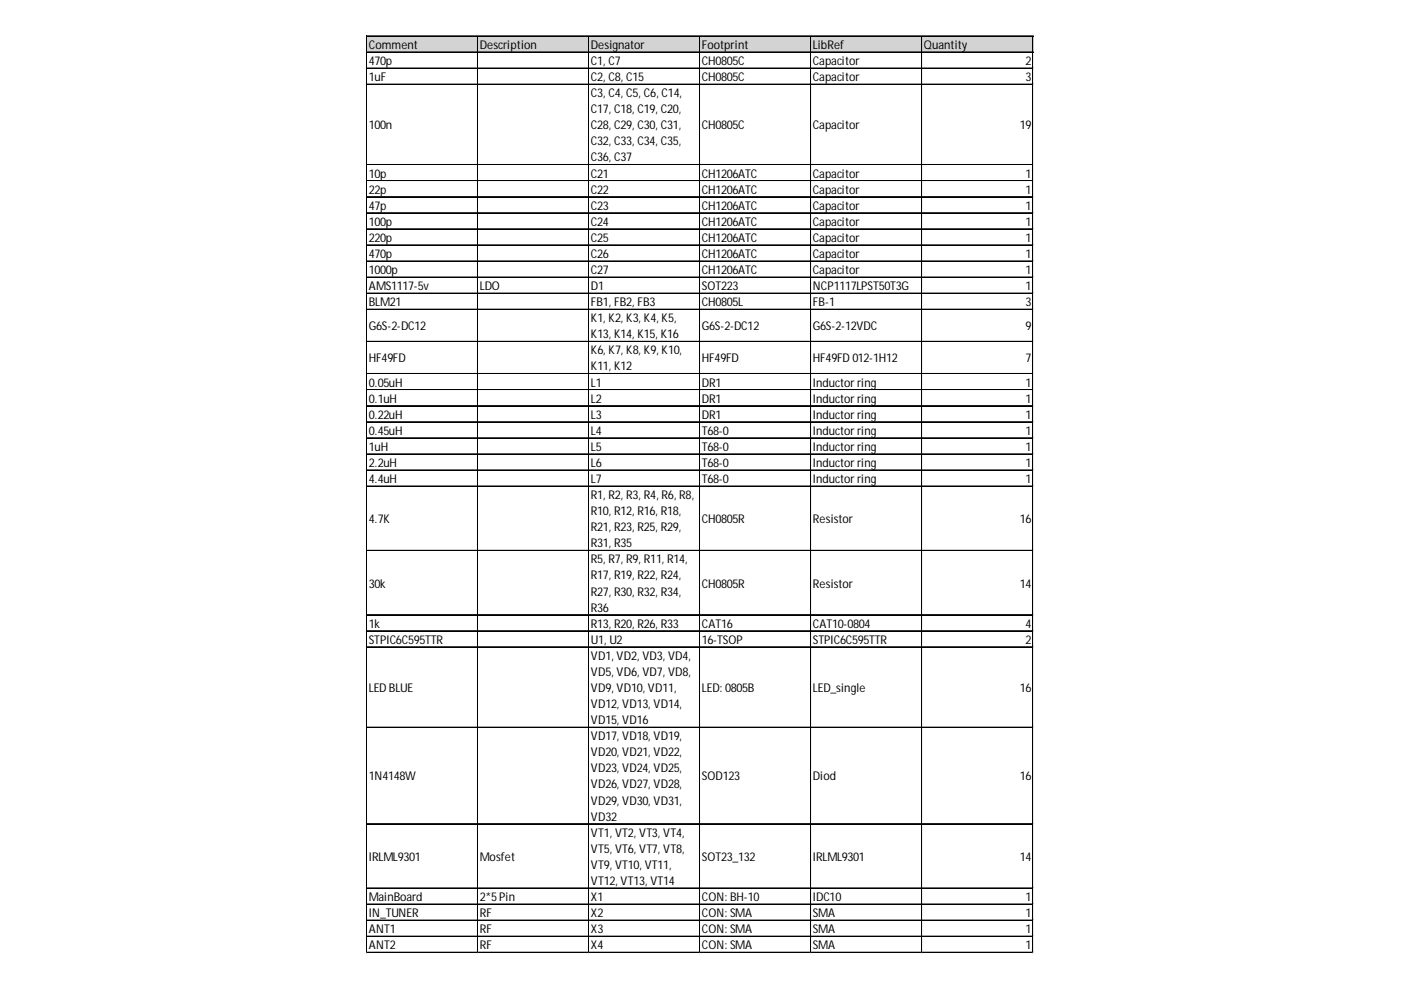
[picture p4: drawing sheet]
<svg xmlns="http://www.w3.org/2000/svg" width="297mm" height="210mm" viewBox="0 0 297 210" stroke-linecap="round" stroke-linejoin="round" font-family="sans-serif">
<defs><g id="words">
<g font-size="2.6">
<text x="78.2" y="10.4">Comment</text>
<text x="101.7" y="10.4">Description</text>
<text x="125.3" y="10.4">Designator</text>
<text x="148.8" y="10.4">Footprint</text>
<text x="172.4" y="10.4">LibRef</text>
<text x="195.9" y="10.4">Quantity</text>
<text x="78.2" y="13.8">470p</text>
<text x="78.2" y="17.2">1uF</text>
<text x="125.3" y="13.8">C1, C7</text>
<text x="125.3" y="17.2">C2, C8, C15</text>
<text x="148.8" y="13.8">CH0805C</text>
<text x="148.8" y="17.2">CH0805C</text>
<text x="172.4" y="13.8">Capacitor</text>
<text x="172.4" y="17.2">Capacitor</text>
<text x="217.4" y="13.8">2</text>
<text x="217.4" y="17.2">3</text>
<text x="125.3" y="20.6">C3, C4, C5, C6, C14,</text>
<text x="78.2" y="27.4">100n</text>
<text x="125.3" y="24">C17, C18, C19, C20,</text>
<text x="125.3" y="27.4">C28, C29, C30, C31,</text>
<text x="148.8" y="27.4">CH0805C</text>
<text x="172.4" y="27.4">Capacitor</text>
<text x="216.2" y="27.4">19</text>
<text x="125.3" y="30.8">C32, C33, C34, C35,</text>
<text x="125.3" y="34.2">C36, C37</text>
<text x="78.2" y="37.6">10p</text>
<text x="78.2" y="41.1">22p</text>
<text x="125.3" y="37.6">C21</text>
<text x="125.3" y="41.1">C22</text>
<text x="148.8" y="37.6">CH1206ATC</text>
<text x="148.8" y="41.1">CH1206ATC</text>
<text x="172.4" y="37.6">Capacitor</text>
<text x="172.4" y="41.1">Capacitor</text>
<text x="217.4" y="37.6">1</text>
<text x="217.4" y="41.1">1</text>
<text x="78.2" y="44.5">47p</text>
<text x="78.2" y="47.9">100p</text>
<text x="125.3" y="44.5">C23</text>
<text x="125.3" y="47.9">C24</text>
<text x="148.8" y="44.5">CH1206ATC</text>
<text x="148.8" y="47.9">CH1206ATC</text>
<text x="172.4" y="44.5">Capacitor</text>
<text x="172.4" y="47.9">Capacitor</text>
<text x="217.4" y="44.5">1</text>
<text x="217.4" y="47.9">1</text>
<text x="78.2" y="51.3">220p</text>
<text x="125.3" y="51.3">C25</text>
<text x="148.8" y="51.3">CH1206ATC</text>
<text x="172.4" y="51.3">Capacitor</text>
<text x="217.4" y="51.3">1</text>
<text x="78.2" y="54.7">470p</text>
<text x="78.2" y="58.1">1000p</text>
<text x="125.3" y="54.7">C26</text>
<text x="125.3" y="58.1">C27</text>
<text x="148.8" y="54.7">CH1206ATC</text>
<text x="148.8" y="58.1">CH1206ATC</text>
<text x="172.4" y="54.7">Capacitor</text>
<text x="172.4" y="58.1">Capacitor</text>
<text x="217.4" y="54.7">1</text>
<text x="217.4" y="58.1">1</text>
<text x="78.2" y="61.5">AMS1117-5v</text>
<text x="78.2" y="64.9">BLM21</text>
<text x="101.7" y="61.5">LDO</text>
<text x="125.3" y="61.5">D1</text>
<text x="125.3" y="64.9">FB1, FB2, FB3</text>
<text x="148.8" y="61.5">SOT223</text>
<text x="148.8" y="64.9">CH0805L</text>
<text x="172.4" y="61.5">NCP1117LPST50T3G</text>
<text x="172.4" y="64.9">FB-1</text>
<text x="217.4" y="61.5">1</text>
<text x="217.4" y="64.9">3</text>
<text x="78.2" y="70">G6S-2-DC12</text>
<text x="125.3" y="68.3">K1, K2, K3, K4, K5,</text>
<text x="125.3" y="71.7">K13, K14, K15, K16</text>
<text x="148.8" y="70">G6S-2-DC12</text>
<text x="172.4" y="70">G6S-2-12VDC</text>
<text x="217.4" y="70">9</text>
<text x="78.2" y="76.8">HF49FD</text>
<text x="125.3" y="75.1">K6, K7, K8, K9, K10,</text>
<text x="148.8" y="76.8">HF49FD</text>
<text x="172.4" y="76.8">HF49FD 012-1H12</text>
<text x="217.4" y="76.8">7</text>
<text x="78.2" y="82">0.05uH</text>
<text x="125.3" y="78.5">K11, K12</text>
<text x="125.3" y="82">L1</text>
<text x="148.8" y="82">DR1</text>
<text x="172.4" y="82">Inductorring</text>
<text x="217.4" y="82">1</text>
<text x="78.2" y="85.4">0.1uH</text>
<text x="78.2" y="88.8">0.22uH</text>
<text x="125.3" y="85.4">L2</text>
<text x="125.3" y="88.8">L3</text>
<text x="148.8" y="85.4">DR1</text>
<text x="148.8" y="88.8">DR1</text>
<text x="172.4" y="85.4">Inductorring</text>
<text x="172.4" y="88.8">Inductorring</text>
<text x="217.4" y="85.4">1</text>
<text x="217.4" y="88.8">1</text>
<text x="78.2" y="92.2">0.45uH</text>
<text x="78.2" y="95.6">1uH</text>
<text x="125.3" y="92.2">L4</text>
<text x="125.3" y="95.6">L5</text>
<text x="148.8" y="92.2">T68-0</text>
<text x="148.8" y="95.6">T68-0</text>
<text x="172.4" y="92.2">Inductorring</text>
<text x="172.4" y="95.6">Inductorring</text>
<text x="217.4" y="92.2">1</text>
<text x="217.4" y="95.6">1</text>
<text x="78.2" y="99">2.2uH</text>
<text x="125.3" y="99">L6</text>
<text x="148.8" y="99">T68-0</text>
<text x="172.4" y="99">Inductorring</text>
<text x="217.4" y="99">1</text>
<text x="78.2" y="102.4">4.4uH</text>
<text x="125.3" y="102.4">L7</text>
<text x="125.3" y="105.8">R1, R2, R3, R4, R6, R8,</text>
<text x="148.8" y="102.4">T68-0</text>
<text x="172.4" y="102.4">Inductorring</text>
<text x="217.4" y="102.4">1</text>
<text x="78.2" y="110.9">4.7K</text>
<text x="125.3" y="109.2">R10, R12, R16, R18,</text>
<text x="125.3" y="112.6">R21, R23, R25, R29,</text>
<text x="148.8" y="110.9">CH0805R</text>
<text x="172.4" y="110.9">Resistor</text>
<text x="216.2" y="110.9">16</text>
<text x="125.3" y="116">R31, R35</text>
<text x="125.3" y="119.5">R5, R7, R9, R11, R14,</text>
<text x="78.2" y="124.6">30k</text>
<text x="125.3" y="122.9">R17, R19, R22, R24,</text>
<text x="148.8" y="124.6">CH0805R</text>
<text x="172.4" y="124.6">Resistor</text>
<text x="216.2" y="124.6">14</text>
<text x="125.3" y="126.3">R27, R30, R32, R34,</text>
<text x="125.3" y="129.7">R36</text>
<text x="78.2" y="133.1">1k</text>
<text x="78.2" y="136.5">STPIC6C595TTR</text>
<text x="125.3" y="133.1">R13, R20, R26, R33</text>
<text x="125.3" y="136.5">U1, U2</text>
<text x="148.8" y="133.1">CAT16</text>
<text x="148.8" y="136.5">16-TSOP</text>
<text x="172.4" y="133.1">CAT10-0804</text>
<text x="172.4" y="136.5">STPIC6C595TTR</text>
<text x="217.4" y="133.1">4</text>
<text x="217.4" y="136.5">2</text>
<text x="125.3" y="139.9">VD1, VD2, VD3, VD4,</text>
<text x="125.3" y="143.3">VD5, VD6, VD7, VD8,</text>
<text x="78.2" y="146.7">LED BLUE</text>
<text x="125.3" y="146.7">VD9, VD10, VD11,</text>
<text x="148.8" y="146.7">LED: 0805B</text>
<text x="172.4" y="146.7">LED_single</text>
<text x="216.2" y="146.7">16</text>
<text x="125.3" y="150.1">VD12, VD13, VD14,</text>
<text x="125.3" y="153.5">VD15, VD16</text>
<text x="125.3" y="156.9">VD17, VD18, VD19,</text>
<text x="125.3" y="160.4">VD20, VD21, VD22,</text>
<text x="78.2" y="165.5">1N4148W</text>
<text x="125.3" y="163.8">VD23, VD24, VD25,</text>
<text x="125.3" y="167.2">VD26, VD27, VD28,</text>
<text x="148.8" y="165.5">SOD123</text>
<text x="172.4" y="165.5">Diod</text>
<text x="216.2" y="165.5">16</text>
<text x="125.3" y="170.6">VD29, VD30, VD31,</text>
<text x="125.3" y="174">VD32</text>
<text x="125.3" y="177.4">VT1, VT2, VT3, VT4,</text>
<text x="78.2" y="182.5">IRLML9301</text>
<text x="101.7" y="182.5">Mosfet</text>
<text x="125.3" y="180.8">VT5, VT6, VT7, VT8,</text>
<text x="125.3" y="184.2">VT9, VT10, VT11,</text>
<text x="148.8" y="182.5">SOT23_132</text>
<text x="172.4" y="182.5">IRLML9301</text>
<text x="216.2" y="182.5">14</text>
<text x="78.2" y="191">MainBoard</text>
<text x="101.7" y="191">2*5Pin</text>
<text x="125.3" y="187.6">VT12, VT13, VT14</text>
<text x="125.3" y="191">X1</text>
<text x="148.8" y="191">CON: BH-10</text>
<text x="172.4" y="191">IDC10</text>
<text x="217.4" y="191">1</text>
<text x="78.2" y="194.4">IN_TUNER</text>
<text x="78.2" y="197.9">ANT1</text>
<text x="101.7" y="194.4">RF</text>
<text x="101.7" y="197.9">RF</text>
<text x="125.3" y="194.4">X2</text>
<text x="125.3" y="197.9">X3</text>
<text x="148.8" y="194.4">CON: SMA</text>
<text x="148.8" y="197.9">CON: SMA</text>
<text x="172.4" y="194.4">SMA</text>
<text x="172.4" y="197.9">SMA</text>
<text x="217.4" y="194.4">1</text>
<text x="217.4" y="197.9">1</text>
<text x="78.2" y="201.3">ANT2</text>
<text x="101.7" y="201.3">RF</text>
<text x="125.3" y="201.3">X4</text>
<text x="148.8" y="201.3">CON: SMA</text>
<text x="172.4" y="201.3">SMA</text>
<text x="217.4" y="201.3">1</text>
</g>
</g></defs>
<path d="M77.8 7.7h141.3v3.5h-141.3z" fill="#d3d3d3"/>
<g fill="none" stroke="#000" stroke-width=".21">
<path d="M77.7 7.6v194.5M77.8 7.6v194.5M77.9 7.6h141.2M77.9 7.7h141.2M77.9 11h141.2M77.9 11.1h141.2M77.9 14.4h141.2M77.9 14.5h141.2M77.9 17.8h141.2M77.9 17.9h141.2M101.2 7.8v194.3M101.3 7.8v194.3"/>
<path d="M124.8 7.8v194.3M124.9 7.8v194.3M148.3 7.8v194.3M148.4 7.8v194.3M171.9 7.8v194.3M195.4 7.8v194.3M195.5 7.8v194.3M218.9 7.8v194.3M219 7.8v194.3M77.9 34.9h141.2M77.9 35h141.2M77.9 38.3h141.2"/>
<path d="M77.9 38.4h141.2M77.9 41.7h141.2M77.9 41.8h141.2M77.9 45.1h141.2M77.9 45.2h141.2M77.9 48.5h141.2M77.9 48.6h141.2M77.9 51.9h141.2M77.9 52h141.2M77.9 55.3h141.2M77.9 55.4h141.2M77.9 58.7h141.2"/>
<path d="M77.9 58.8h141.2M77.9 62.1h141.2M77.9 62.2h141.2M77.9 65.5h141.2M77.9 65.6h141.2M77.9 72.4h141.2M77.9 72.5h141.2M77.9 79.2h141.2M77.9 79.3h141.2M77.9 82.6h141.2M77.9 82.7h141.2M77.9 86h141.2"/>
<path d="M77.9 86.1h141.2M77.9 89.4h141.2M77.9 89.5h141.2M77.9 92.8h141.2M77.9 92.9h141.2M77.9 96.2h141.2M77.9 96.3h141.2M77.9 99.6h141.2M77.9 99.7h141.2M77.9 103h141.2M77.9 103.1h141.2M77.9 116.7h141.2"/>
<path d="M77.9 116.8h141.2M77.9 130.3h141.2M77.9 130.4h141.2M77.9 133.7h141.2M77.9 133.8h141.2M77.9 137.1h141.2M77.9 137.2h141.2M77.9 154.2h141.2M77.9 154.3h141.2M77.9 174.6h141.2M77.9 174.7h141.2M77.9 188.3h141.2"/>
<path d="M77.9 191.7h141.2M77.9 191.8h141.2M77.9 195.1h141.2M77.9 195.2h141.2M77.9 198.5h141.2M77.9 198.6h141.2M77.9 201.9h141.2M77.9 202h141.2"/>
</g>
<path d="M77.7 202.1h.1" fill="none" stroke="#dadcdd" stroke-width=".21"/>
<path d="M77.7 202.1h.2z" fill="#dadcdd"/>
<path d="M101.2 202.1h.1" fill="none" stroke="#dadcdd" stroke-width=".21"/>
<path d="M101.2 202.1h.2z" fill="#dadcdd"/>
<path d="M124.8 202.1h.1" fill="none" stroke="#dadcdd" stroke-width=".21"/>
<path d="M124.8 202.1h.1z" fill="#dadcdd"/>
<path d="M148.3 202.1h.1" fill="none" stroke="#dadcdd" stroke-width=".21"/>
<path d="M148.3 202.1h.2z" fill="#dadcdd"/>
<path d="M171.9 202.1h.1" fill="none" stroke="#dadcdd" stroke-width=".21"/>
<path d="M171.9 202.1h.1z" fill="#dadcdd"/>
<path d="M195.4 202.1h.1" fill="none" stroke="#dadcdd" stroke-width=".21"/>
<path d="M195.4 202.1h.2z" fill="#dadcdd"/>
<path d="M218.9 202.1h.1" fill="none" stroke="#dadcdd" stroke-width=".21"/>
<path d="M218.9 202.1h.2z" fill="#dadcdd"/>
<path d="M219.1 14.4h.1" fill="none" stroke="#dadcdd" stroke-width=".21"/>
<path d="M219.1 14.4v.2z" fill="#dadcdd"/>
<path d="M219.1 17.8h.1" fill="none" stroke="#dadcdd" stroke-width=".21"/>
<path d="M219.1 17.8v.2z" fill="#dadcdd"/>
<path d="M219.1 34.9h.1" fill="none" stroke="#dadcdd" stroke-width=".21"/>
<path d="M219.1 34.9v.1z" fill="#dadcdd"/>
<path d="M219.1 38.3h.1" fill="none" stroke="#dadcdd" stroke-width=".21"/>
<path d="M219.1 38.3v.2z" fill="#dadcdd"/>
<path d="M219.1 41.7h.1" fill="none" stroke="#dadcdd" stroke-width=".21"/>
<path d="M219.1 41.7v.2z" fill="#dadcdd"/>
<path d="M219.1 45.1h.1" fill="none" stroke="#dadcdd" stroke-width=".21"/>
<path d="M219.1 45.1v.2z" fill="#dadcdd"/>
<path d="M219.1 48.5h.1" fill="none" stroke="#dadcdd" stroke-width=".21"/>
<path d="M219.1 48.5v.2z" fill="#dadcdd"/>
<path d="M219.1 51.9h.1" fill="none" stroke="#dadcdd" stroke-width=".21"/>
<path d="M219.1 51.9v.2z" fill="#dadcdd"/>
<path d="M219.1 55.3h.1" fill="none" stroke="#dadcdd" stroke-width=".21"/>
<path d="M219.1 55.3v.2z" fill="#dadcdd"/>
<path d="M219.1 58.7h.1" fill="none" stroke="#dadcdd" stroke-width=".21"/>
<path d="M219.1 58.7v.2z" fill="#dadcdd"/>
<path d="M219.1 62.1h.1" fill="none" stroke="#dadcdd" stroke-width=".21"/>
<path d="M219.1 62.1v.2z" fill="#dadcdd"/>
<path d="M219.1 65.5h.1" fill="none" stroke="#dadcdd" stroke-width=".21"/>
<path d="M219.1 65.5v.2z" fill="#dadcdd"/>
<path d="M219.1 72.4h.1" fill="none" stroke="#dadcdd" stroke-width=".21"/>
<path d="M219.1 72.4v.1z" fill="#dadcdd"/>
<path d="M219.1 79.2h.1" fill="none" stroke="#dadcdd" stroke-width=".21"/>
<path d="M219.1 79.2v.2z" fill="#dadcdd"/>
<path d="M219.1 82.6h.1" fill="none" stroke="#dadcdd" stroke-width=".21"/>
<path d="M219.1 82.6v.2z" fill="#dadcdd"/>
<path d="M219.1 86h.1" fill="none" stroke="#dadcdd" stroke-width=".21"/>
<path d="M219.1 86v.2z" fill="#dadcdd"/>
<path d="M219.1 89.4h.1" fill="none" stroke="#dadcdd" stroke-width=".21"/>
<path d="M219.1 89.4v.2z" fill="#dadcdd"/>
<path d="M219.1 92.8h.1" fill="none" stroke="#dadcdd" stroke-width=".21"/>
<path d="M219.1 92.8v.2z" fill="#dadcdd"/>
<path d="M219.1 96.2h.1" fill="none" stroke="#dadcdd" stroke-width=".21"/>
<path d="M219.1 96.2v.2z" fill="#dadcdd"/>
<path d="M219.1 99.6h.1" fill="none" stroke="#dadcdd" stroke-width=".21"/>
<path d="M219.1 99.6v.2z" fill="#dadcdd"/>
<path d="M219.1 103h.1" fill="none" stroke="#dadcdd" stroke-width=".21"/>
<path d="M219.1 103v.2z" fill="#dadcdd"/>
<path d="M219.1 116.7h.1" fill="none" stroke="#dadcdd" stroke-width=".21"/>
<path d="M219.1 116.7v.1z" fill="#dadcdd"/>
<path d="M219.1 130.3h.1" fill="none" stroke="#dadcdd" stroke-width=".21"/>
<path d="M219.1 130.3v.2z" fill="#dadcdd"/>
<path d="M219.1 133.7h.1" fill="none" stroke="#dadcdd" stroke-width=".21"/>
<path d="M219.1 133.7v.2z" fill="#dadcdd"/>
<path d="M219.1 137.1h.1" fill="none" stroke="#dadcdd" stroke-width=".21"/>
<path d="M219.1 137.1v.2z" fill="#dadcdd"/>
<path d="M219.1 154.2h.1" fill="none" stroke="#dadcdd" stroke-width=".21"/>
<path d="M219.1 154.2v.1z" fill="#dadcdd"/>
<path d="M219.1 174.6h.1" fill="none" stroke="#dadcdd" stroke-width=".21"/>
<path d="M219.1 174.6v.2z" fill="#dadcdd"/>
<path d="M219.1 188.3h.1" fill="none" stroke="#dadcdd" stroke-width=".21"/>
<path d="M219.1 188.3v.1z" fill="#dadcdd"/>
<path d="M219.1 191.7h.1" fill="none" stroke="#dadcdd" stroke-width=".21"/>
<path d="M219.1 191.7v.1z" fill="#dadcdd"/>
<path d="M219.1 195.1h.1" fill="none" stroke="#dadcdd" stroke-width=".21"/>
<path d="M219.1 195.1v.1z" fill="#dadcdd"/>
<path d="M219.1 198.5h.1" fill="none" stroke="#dadcdd" stroke-width=".21"/>
<path d="M219.1 198.5v.2z" fill="#dadcdd"/>
<path d="M219.1 201.9h.1" fill="none" stroke="#dadcdd" stroke-width=".21"/>
<path d="M219.1 201.9v.2z" fill="#dadcdd"/>
<use href="#words"/>
</svg>
